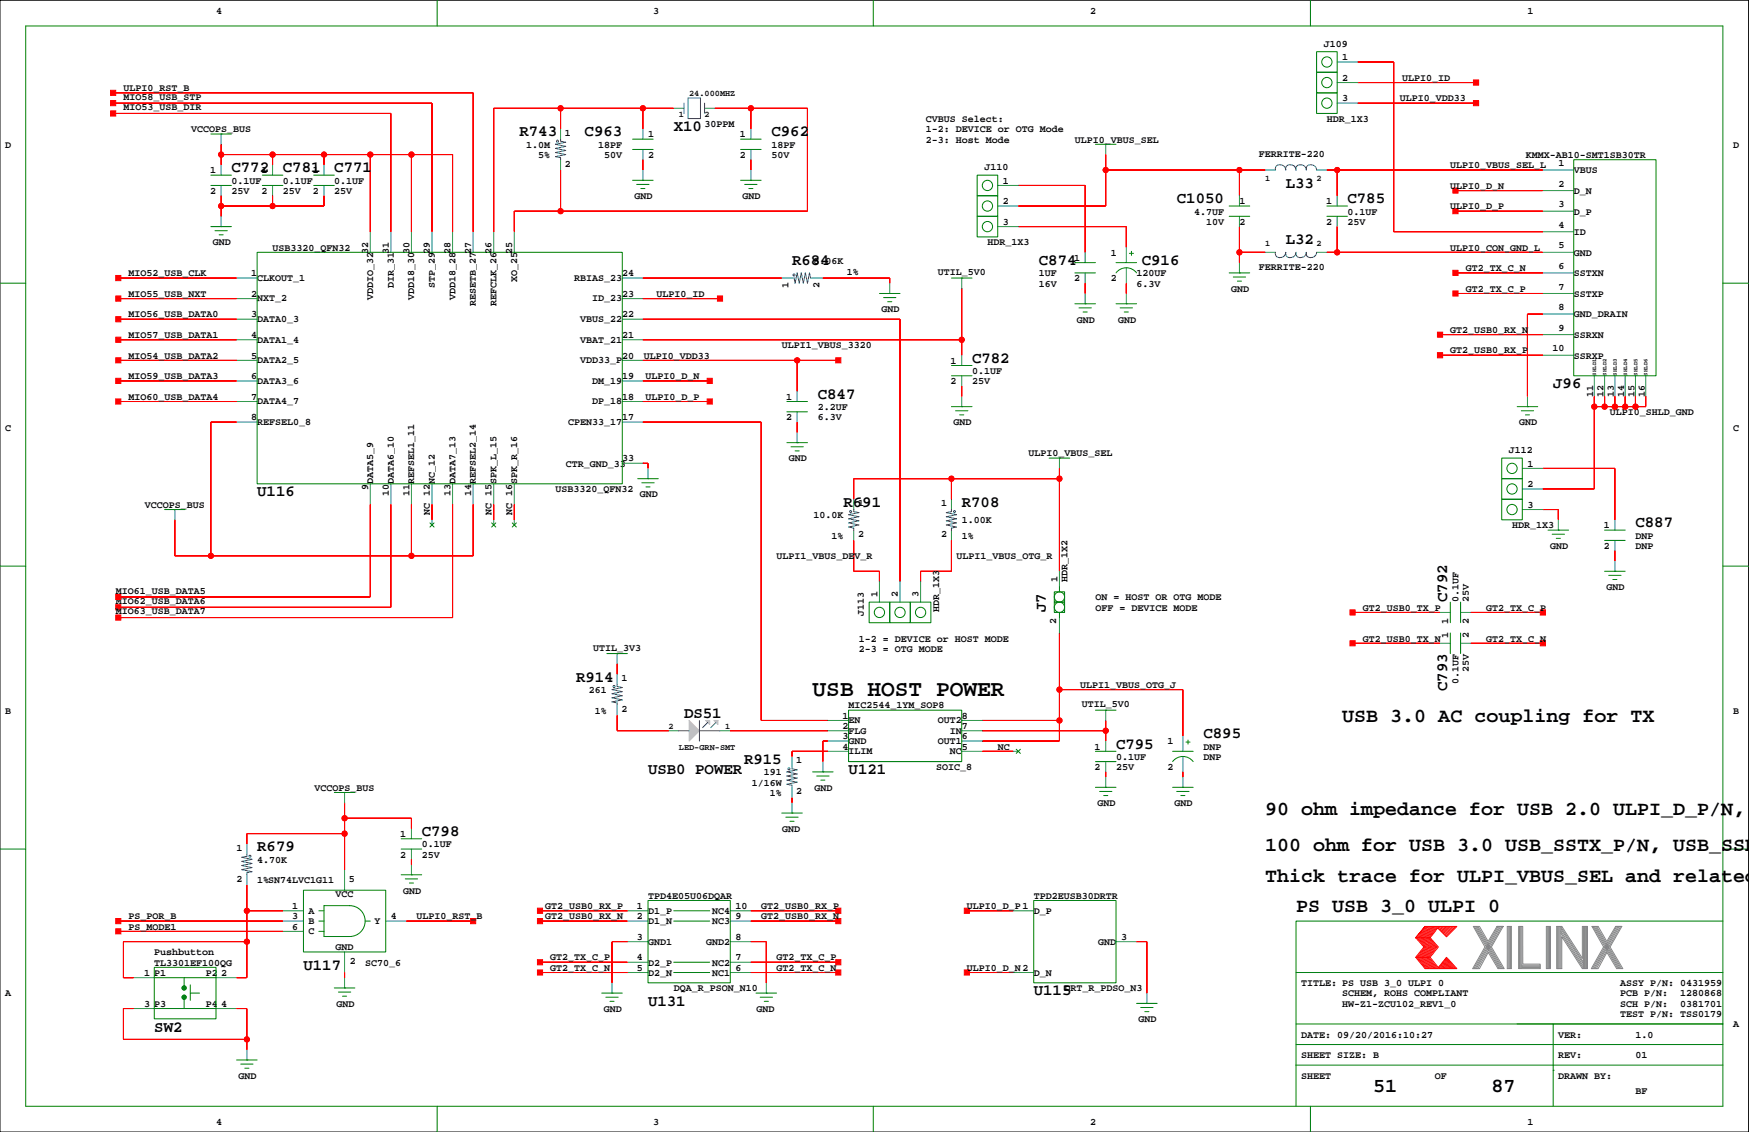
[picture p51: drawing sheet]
<svg xmlns="http://www.w3.org/2000/svg" width="432mm" height="279mm" viewBox="0 0 432 279" stroke-linecap="round" stroke-linejoin="round" font-family="sans-serif">
<defs><g id="words">
<text font-size="5.6" x="200.6" y="171.7">USB HOST POWER</text>
<g font-size="4.9">
<text x="331.4" y="178.2">USB 3.0 AC coupling for TX</text>
<text x="312.3" y="201.1">90 ohm impedance for USB 2.0 ULPI_D_P/N,</text>
<text x="312.3" y="210">100 ohm for USB 3.0 USB_SSTX_P/N, USB_SSR</text>
<text x="312.3" y="217.6">Thick trace for ULPI_VBUS_SEL and related</text>
<text x="320" y="225.2">PS USB 3_0 ULPI 0</text>
<text x="339" y="269.6">51</text>
<text x="368.2" y="269.6">87</text>
</g>
<g font-size="3.9">
<text x="128.2" y="33.7">R743</text>
<text x="144.3" y="33.7">C963</text>
<text x="166.3" y="32.4">X10</text>
<text x="190.5" y="33.7">C962</text>
<text x="57.1" y="42.5">C772</text>
<text x="69.8" y="42.5">C781</text>
<text x="82.5" y="42.5">C771</text>
<text x="317.4" y="46.4">L33</text>
<text x="290.5" y="50.2">C1050</text>
<text x="332.7" y="50.2">C785</text>
<text x="195.5" y="65.4">R684</text>
<text x="256.5" y="65.4">C874</text>
<text x="281.9" y="65.4">C916</text>
<text x="317.4" y="60.3">L32</text>
<text x="240" y="89.5">C782</text>
<text x="383.5" y="95.9">J96</text>
<text x="201.9" y="98.4">C847</text>
<text x="63.5" y="122.5">U116</text>
<text x="208.2" y="125.1">R691</text>
<text x="237.4" y="125.1">R708</text>
<text x="403.8" y="130.2">C887</text>
<text x="357.2" y="148.6" transform="rotate(-90 357.2 148.6)">C792</text>
<text x="258.2" y="151.2" transform="rotate(-90 258.2 151.2)">J7</text>
<text x="142.2" y="168.2">R914</text>
<text x="357.2" y="170.6" transform="rotate(-90 357.2 170.6)">C793</text>
<text x="168.9" y="177.1">DS51</text>
<text x="275.5" y="184.8">C795</text>
<text x="297.1" y="182.2">C895</text>
<text x="160" y="191.1">USB0 POWER</text>
<text x="183.7" y="188.6">R915</text>
<text x="209.5" y="191.1">U121</text>
<text x="104.1" y="206.3">C798</text>
<text x="63.5" y="210.1">R679</text>
<text x="74.9" y="239.3">U117</text>
<text x="255.2" y="245.7">U115</text>
<text x="160" y="248.2">U131</text>
<text x="38.1" y="254.8">SW2</text>
</g>
<g font-size="2.5">
<text x="53.3" y="3.4">4</text>
<text x="161.3" y="3.4">3</text>
<text x="269.2" y="3.4">2</text>
<text x="377.1" y="3.4">1</text>
<text x="326.8" y="11.6">J109</text>
<text x="331.4" y="14.9">1</text>
<text x="30.5" y="22.5">ULPI0_RST_B</text>
<text x="331.4" y="19.9">2</text>
<text x="346.2" y="19.9">ULPI0_ID</text>
<text x="30.5" y="27.2">MIO53_USB_DIR</text>
<text x="30.5" y="24.6">MIO58_USB_STP</text>
<text x="331.4" y="25">3</text>
<text x="345.6" y="25">ULPI0_VDD33</text>
<text x="47.2" y="32.6">VCCOPS_BUS</text>
<text x="139.5" y="33.5">1</text>
<text x="160" y="33.9">1</text>
<text x="174" y="31.4">30PPM</text>
<text x="182.6" y="33.9">1</text>
<text x="228.5" y="30.1">CVBUS Select:</text>
<text x="228.5" y="32.6">1-2: DEVICE or OTG Mode</text>
<text x="228.5" y="35.2">2-3: Host Mode</text>
<text x="265.4" y="35.2">ULPI0_VBUS_SEL</text>
<text x="327.6" y="30.1">HDR_1X3</text>
<text x="1.3" y="36.4">D</text>
<text x="129.9" y="36.4">1.0M</text>
<text x="132.9" y="39">5%</text>
<text x="139.5" y="41.2">2</text>
<text x="147.7" y="36.4">18PF</text>
<text x="149.2" y="39">50V</text>
<text x="160" y="39">2</text>
<text x="182.6" y="39">2</text>
<text x="190.5" y="36.4">18PF</text>
<text x="190.5" y="39">50V</text>
<text x="310.8" y="38.9">FERRITE-220</text>
<text x="358.1" y="41.5">ULPI0_VBUS_SEL_L</text>
<text x="376.7" y="39">KMMX-AB10-SMT1SB30TR</text>
<text x="384.8" y="41">1</text>
<text x="427.9" y="36.4">D</text>
<text x="51.8" y="47.9">2</text>
<text x="51.8" y="42.8">1</text>
<text x="57.1" y="45.3">0.1UF</text>
<text x="57.1" y="47.9">25V</text>
<text x="64.5" y="47.9">2</text>
<text x="64.5" y="42.8">1</text>
<text x="69.8" y="45.3">0.1UF</text>
<text x="69.8" y="47.9">25V</text>
<text x="77.2" y="47.9">2</text>
<text x="77.2" y="42.8">1</text>
<text x="82.5" y="45.3">0.1UF</text>
<text x="82.5" y="47.9">25V</text>
<text x="243" y="42">J110</text>
<text x="247.6" y="45.3">1</text>
<text x="358.1" y="46.6">ULPI0_D_N</text>
<text x="384.8" y="46.1">2</text>
<text x="388.5" y="47.9">D_N</text>
<text x="388.5" y="42.8">VBUS</text>
<text x="156.7" y="49.1">GND</text>
<text x="183.3" y="49.1">GND</text>
<text x="247.6" y="50.4">2</text>
<text x="294.8" y="53">4.7UF</text>
<text x="306" y="50.4">1</text>
<text x="327.4" y="50.4">1</text>
<text x="332.7" y="53">0.1UF</text>
<text x="358.1" y="51.7">ULPI0_D_P</text>
<text x="384.8" y="51.2">3</text>
<text x="388.5" y="53">D_P</text>
<text x="247.6" y="55.5">3</text>
<text x="297.7" y="55.5">10V</text>
<text x="306" y="55.5">2</text>
<text x="327.4" y="55.5">2</text>
<text x="332.7" y="55.5">25V</text>
<text x="384.8" y="56.3">4</text>
<text x="388.5" y="58">ID</text>
<text x="52.6" y="60.6">GND</text>
<text x="67.3" y="61.8">USB3320_QFN32</text>
<text x="90.9" y="62.7" transform="rotate(-90 90.9 62.7)">32</text>
<text x="96" y="62.7" transform="rotate(-90 96 62.7)">31</text>
<text x="101.1" y="62.7" transform="rotate(-90 101.1 62.7)">30</text>
<text x="106.1" y="62.7" transform="rotate(-90 106.1 62.7)">29</text>
<text x="111.2" y="62.7" transform="rotate(-90 111.2 62.7)">28</text>
<text x="116.3" y="62.7" transform="rotate(-90 116.3 62.7)">27</text>
<text x="121.4" y="62.7" transform="rotate(-90 121.4 62.7)">26</text>
<text x="126.5" y="62.7" transform="rotate(-90 126.5 62.7)">25</text>
<text x="200.8" y="65.3">8.06K</text>
<text x="243.8" y="60.6">HDR_1X3</text>
<text x="265.2" y="64.4">1</text>
<text x="274.3" y="63.1">1</text>
<text x="358.1" y="61.8">ULPI0_CON_GND_L</text>
<text x="384.8" y="61.3">5</text>
<text x="388.5" y="63.1">GND</text>
<text x="31.7" y="68.2">MIO52_USB_CLK</text>
<text x="62" y="68.2">1</text>
<text x="63.5" y="69.3">CLKOUT_1</text>
<text x="97.2" y="71.2" transform="rotate(-90 97.2 71.2)">DIR_31</text>
<text x="107.3" y="71.2" transform="rotate(-90 107.3 71.2)">STP_29</text>
<text x="127.7" y="69.7" transform="rotate(-90 127.7 69.7)">XO_25</text>
<text x="141.8" y="69.3">RBIAS_23</text>
<text x="153.6" y="68.2">24</text>
<text x="194.7" y="71.2" transform="rotate(-90 194.7 71.2)">1</text>
<text x="202.3" y="71.2" transform="rotate(-90 202.3 71.2)">2</text>
<text x="209.1" y="67.8">1%</text>
<text x="231.5" y="67.9">UTIL_5V0</text>
<text x="256.5" y="68.2">1UF</text>
<text x="256.5" y="70.7">16V</text>
<text x="265.2" y="69.5">2</text>
<text x="274.3" y="69.5">2</text>
<text x="280.6" y="70.7">6.3V</text>
<text x="280.6" y="68.2">120UF</text>
<text x="304" y="72">GND</text>
<text x="310.8" y="66.7">FERRITE-220</text>
<text x="361.9" y="72">GT2_TX_C_P</text>
<text x="361.9" y="66.9">GT2_TX_C_N</text>
<text x="384.8" y="71.5">7</text>
<text x="384.8" y="66.4">6</text>
<text x="388.5" y="68.2">SSTXN</text>
<text x="31.7" y="73.3">MIO55_USB_NXT</text>
<text x="62" y="73.3">2</text>
<text x="63.5" y="74.4">NXT_2</text>
<text x="92.1" y="74.1" transform="rotate(-90 92.1 74.1)">VDDIO_32</text>
<text x="102.3" y="74.1" transform="rotate(-90 102.3 74.1)">VDD18_30</text>
<text x="112.4" y="74.1" transform="rotate(-90 112.4 74.1)">VDD18_28</text>
<text x="117.5" y="75.6" transform="rotate(-90 117.5 75.6)">RESETB_27</text>
<text x="122.6" y="75.6" transform="rotate(-90 122.6 75.6)">REFCLK_26</text>
<text x="146.2" y="74.4">ID_23</text>
<text x="153.6" y="73.3">23</text>
<text x="162.1" y="73.3">ULPI0_ID</text>
<text x="217.6" y="77.1">GND</text>
<text x="384.8" y="76.6">8</text>
<text x="388.5" y="73.3">SSTXP</text>
<text x="31.7" y="78.3">MIO56_USB_DATA0</text>
<text x="31.7" y="83.4">MIO57_USB_DATA1</text>
<text x="62" y="83.4">4</text>
<text x="62" y="78.3">3</text>
<text x="63.5" y="79.5">DATA0_3</text>
<text x="143.3" y="79.5">VBUS_22</text>
<text x="153.6" y="83.4">21</text>
<text x="153.6" y="78.3">22</text>
<text x="265.9" y="79.6">GND</text>
<text x="276" y="79.6">GND</text>
<text x="358.1" y="82.2">GT2_USB0_RX_N</text>
<text x="384.8" y="81.6">9</text>
<text x="388.5" y="78.3">GND_DRAIN</text>
<text x="388.5" y="83.4">SSRXN</text>
<text x="31.7" y="88.5">MIO54_USB_DATA2</text>
<text x="62" y="88.5">5</text>
<text x="63.5" y="89.6">DATA2_5</text>
<text x="63.5" y="84.6">DATA1_4</text>
<text x="143.3" y="84.6">VBAT_21</text>
<text x="143.3" y="89.6">VDD33_P</text>
<text x="153.6" y="88.5">20</text>
<text x="158.9" y="88.5">ULPI0_VDD33</text>
<text x="193" y="86">ULPI1_VBUS_3320</text>
<text x="234.7" y="89.8">1</text>
<text x="358.1" y="87.2">GT2_USB0_RX_P</text>
<text x="383.3" y="86.7">10</text>
<text x="388.5" y="88.5">SSRXP</text>
<text x="31.7" y="93.6">MIO59_USB_DATA3</text>
<text x="62" y="93.6">6</text>
<text x="63.5" y="94.7">DATA3_6</text>
<text x="146.2" y="94.7">DM_19</text>
<text x="153.6" y="93.6">19</text>
<text x="159.3" y="93.6">ULPI0_D_N</text>
<text x="234.7" y="94.9">2</text>
<text x="240" y="92.3">0.1UF</text>
<text x="240" y="94.9">25V</text>
<text x="31.7" y="98.7">MIO60_USB_DATA4</text>
<text x="62" y="98.7">7</text>
<text x="63.5" y="99.8">DATA4_7</text>
<text x="146.2" y="99.8">DP_18</text>
<text x="153.6" y="98.7">18</text>
<text x="159.3" y="98.7">ULPI0_D_P</text>
<text x="194.1" y="98.7">1</text>
<text x="201.9" y="101.2">2.2UF</text>
<text x="393.3" y="98" transform="rotate(-90 393.3 98)">11</text>
<text x="395.9" y="98" transform="rotate(-90 395.9 98)">12</text>
<text x="398.4" y="98" transform="rotate(-90 398.4 98)">13</text>
<text x="401" y="98" transform="rotate(-90 401 98)">14</text>
<text x="403.5" y="98" transform="rotate(-90 403.5 98)">15</text>
<text x="406" y="98" transform="rotate(-90 406 98)">16</text>
<text x="1.3" y="106.3">C</text>
<text x="62" y="103.7">8</text>
<text x="63.5" y="104.9">REFSEL0_8</text>
<text x="140.3" y="104.9">CPEN33_17</text>
<text x="153.6" y="103.7">17</text>
<text x="194.1" y="103.7">2</text>
<text x="201.9" y="103.7">6.3V</text>
<text x="235.4" y="105">GND</text>
<text x="375.1" y="105">GND</text>
<text x="397.4" y="102.5">ULPI0_SHLD_GND</text>
<text x="427.9" y="106.3">C</text>
<text x="153.6" y="113.9">33</text>
<text x="194.8" y="113.9">GND</text>
<text x="253.9" y="112.6">ULPI0_VBUS_SEL</text>
<text x="372.5" y="111.9">J112</text>
<text x="92.1" y="119.4" transform="rotate(-90 92.1 119.4)">DATA5_9</text>
<text x="97.2" y="119.4" transform="rotate(-90 97.2 119.4)">DATA6_10</text>
<text x="102.3" y="119.4" transform="rotate(-90 102.3 119.4)">REFSEL1_11</text>
<text x="107.3" y="119.4" transform="rotate(-90 107.3 119.4)">NC_12</text>
<text x="112.4" y="119.4" transform="rotate(-90 112.4 119.4)">DATA7_13</text>
<text x="117.5" y="119.4" transform="rotate(-90 117.5 119.4)">REFSEL2_14</text>
<text x="122.6" y="119.4" transform="rotate(-90 122.6 119.4)">SPK_L_15</text>
<text x="127.7" y="119.4" transform="rotate(-90 127.7 119.4)">SPK_R_16</text>
<text x="139.7" y="115.2">CTR_GND_33</text>
<text x="377.1" y="115.2">1</text>
<text x="35.8" y="125.3">VCCOPS_BUS</text>
<text x="90.9" y="120.9" transform="rotate(-90 90.9 120.9)">9</text>
<text x="96" y="122.4" transform="rotate(-90 96 122.4)">10</text>
<text x="101.1" y="122.4" transform="rotate(-90 101.1 122.4)">11</text>
<text x="111.2" y="122.4" transform="rotate(-90 111.2 122.4)">13</text>
<text x="116.3" y="122.4" transform="rotate(-90 116.3 122.4)">14</text>
<text x="137.1" y="121.5">USB3320_QFN32</text>
<text x="158" y="122.8">GND</text>
<text x="211.8" y="125">1</text>
<text x="232.4" y="125">1</text>
<text x="377.1" y="120.2">2</text>
<text x="377.1" y="125.3">3</text>
<text x="106.1" y="127" transform="rotate(-90 106.1 127)">NC 12</text>
<text x="121.4" y="127" transform="rotate(-90 121.4 127)">NC 15</text>
<text x="126.5" y="127" transform="rotate(-90 126.5 127)">NC 16</text>
<text x="200.8" y="127.9">10.0K</text>
<text x="237.4" y="129.1">1.00K</text>
<text x="373.3" y="130.4">HDR_1X3</text>
<text x="395.9" y="130.4">1</text>
<text x="205.3" y="132.9">1%</text>
<text x="211.8" y="132.6">2</text>
<text x="232.4" y="132.6">2</text>
<text x="237.4" y="132.9">1%</text>
<text x="382.7" y="135.5">GND</text>
<text x="395.9" y="135.5">2</text>
<text x="403.8" y="135.5">DNP</text>
<text x="403.8" y="132.9">DNP</text>
<text x="191.7" y="138">ULPI1_VBUS_DEV_R</text>
<text x="236.2" y="138">ULPI1_VBUS_OTG_R</text>
<text x="261" y="143.5" transform="rotate(-90 261 143.5)">1</text>
<text x="263.6" y="143.5" transform="rotate(-90 263.6 143.5)">HDR_1X2</text>
<text x="28.6" y="149.1">MIO62_USB_DATA6</text>
<text x="28.6" y="146.5">MIO61_USB_DATA5</text>
<text x="216.6" y="147.4" transform="rotate(-90 216.6 147.4)">1</text>
<text x="221.7" y="147.4" transform="rotate(-90 221.7 147.4)">2</text>
<text x="226.8" y="147.4" transform="rotate(-90 226.8 147.4)">3</text>
<text x="270.4" y="148.2">ON = HOST OR OTG MODE</text>
<text x="360.1" y="148.6" transform="rotate(-90 360.1 148.6)">0.1UF</text>
<text x="362.6" y="148.6" transform="rotate(-90 362.6 148.6)">25V</text>
<text x="396.7" y="145.6">GND</text>
<text x="28.6" y="151.6">MIO63_USB_DATA7</text>
<text x="213.3" y="151.9" transform="rotate(-90 213.3 151.9)">J113</text>
<text x="231.8" y="151.2" transform="rotate(-90 231.8 151.2)">HDR_1X3</text>
<text x="260.7" y="153.9" transform="rotate(-90 260.7 153.9)">2</text>
<text x="270.4" y="150.7">OFF = DEVICE MODE</text>
<text x="336.5" y="150.7">GT2_USB0_TX_P</text>
<text x="357.5" y="153.9" transform="rotate(-90 357.5 153.9)">1</text>
<text x="362.6" y="153.9" transform="rotate(-90 362.6 153.9)">2</text>
<text x="366.9" y="150.7">GT2_TX_C_P</text>
<text x="146.4" y="160.6">UTIL_3V3</text>
<text x="212" y="158.3">1-2 = DEVICE or HOST MODE</text>
<text x="212" y="160.9">2-3 = OTG MODE</text>
<text x="336.5" y="158.3">GT2_USB0_TX_N</text>
<text x="357.5" y="157.5" transform="rotate(-90 357.5 157.5)">1</text>
<text x="362.6" y="157.5" transform="rotate(-90 362.6 157.5)">2</text>
<text x="366.9" y="158.3">GT2_TX_C_N</text>
<text x="362.6" y="165.8" transform="rotate(-90 362.6 165.8)">25V</text>
<text x="145.4" y="171">261</text>
<text x="153.4" y="168.1">1</text>
<text x="266.6" y="169.8">ULPI1_VBUS_OTG_J</text>
<text x="360.1" y="168.7" transform="rotate(-90 360.1 168.7)">0.1UF</text>
<text x="1.3" y="176.1">B</text>
<text x="146.9" y="176.1">1%</text>
<text x="153.4" y="175.7">2</text>
<text x="208" y="179.9">2</text>
<text x="208" y="177.4">1</text>
<text x="209.5" y="178.5">EN</text>
<text x="209.5" y="174.8">MIC2544_1YM_SOP8</text>
<text x="231.5" y="178.5">OUT2</text>
<text x="237.4" y="179.9">7</text>
<text x="237.4" y="177.4">8</text>
<text x="267.1" y="174.6">UTIL_5V0</text>
<text x="427.9" y="176.1">B</text>
<text x="208" y="185">4</text>
<text x="208" y="182.5">3</text>
<text x="209.5" y="183.6">GND</text>
<text x="209.5" y="181.1">FLG</text>
<text x="231.5" y="183.6">OUT1</text>
<text x="234.5" y="181.1">IN</text>
<text x="237.4" y="182.5">6</text>
<text x="237.4" y="185">5</text>
<text x="246.3" y="185">NC</text>
<text x="270.2" y="185">1</text>
<text x="288.2" y="183.7">1</text>
<text x="297.1" y="185">DNP</text>
<text x="188.6" y="191.4">191</text>
<text x="196.6" y="188.4">1</text>
<text x="209.5" y="186.1">ILIM</text>
<text x="231.1" y="190.1">SOIC_8</text>
<text x="234.5" y="186.1">NC</text>
<text x="270.2" y="190.1">2</text>
<text x="275.5" y="187.5">0.1UF</text>
<text x="275.5" y="190.1">25V</text>
<text x="288.2" y="190.1">2</text>
<text x="297.1" y="187.5">DNP</text>
<text x="77.7" y="195.2">VCCOPS_BUS</text>
<text x="185.6" y="193.9">1/16W</text>
<text x="190" y="196.4">1%</text>
<text x="196.6" y="196.1">2</text>
<text x="201.1" y="195.2">GND</text>
<text x="271" y="199">GND</text>
<text x="290" y="199">GND</text>
<text x="98.8" y="206.6">1</text>
<text x="104.1" y="209.1">0.1UF</text>
<text x="193.1" y="205.3">GND</text>
<text x="58.4" y="210">1</text>
<text x="63.5" y="212.9">4.70K</text>
<text x="98.8" y="211.7">2</text>
<text x="104.1" y="211.7">25V</text>
<text x="58.4" y="217.6">2</text>
<text x="63.5" y="218">1%SN74LVC1G11</text>
<text x="82.8" y="221.5">VCC</text>
<text x="86.1" y="217.6">5</text>
<text x="99.5" y="220.6">GND</text>
<text x="160" y="221.8">TPD4E05U06DQAR</text>
<text x="255.2" y="221.8">TPD2EUSB30DRTR</text>
<text x="31.7" y="226.9">PS_POR_B</text>
<text x="72.2" y="226.9">3</text>
<text x="72.2" y="224.4">1</text>
<text x="76.2" y="225.5">A</text>
<text x="96.5" y="226.9">4</text>
<text x="102.8" y="226.9">ULPI0_RST_B</text>
<text x="134.6" y="224.4">GT2_USB0_RX_P</text>
<text x="134.6" y="226.9">GT2_USB0_RX_N</text>
<text x="157.2" y="224.4">1</text>
<text x="157.2" y="226.9">2</text>
<text x="160" y="225.6">D1_P</text>
<text x="175.9" y="225.6">NC4</text>
<text x="181.6" y="224.4">10</text>
<text x="181.6" y="226.9">9</text>
<text x="187.9" y="224.4">GT2_USB0_RX_P</text>
<text x="187.9" y="226.9">GT2_USB0_RX_N</text>
<text x="238.7" y="224.4">ULPI0_D_P 1</text>
<text x="255.2" y="225.6">D_P</text>
<text x="31.7" y="229.4">PS_MODE1</text>
<text x="72.2" y="229.4">6</text>
<text x="76.2" y="230.6">C</text>
<text x="76.2" y="228">B</text>
<text x="92.5" y="228">Y</text>
<text x="157.2" y="232">3</text>
<text x="160" y="233.3">GND1</text>
<text x="160" y="228.2">D1_N</text>
<text x="174.4" y="233.3">GND2</text>
<text x="175.9" y="228.2">NC3</text>
<text x="181.6" y="232">8</text>
<text x="271.1" y="233.3">GND</text>
<text x="276.8" y="232">3</text>
<text x="38.1" y="235.8">Pushbutton</text>
<text x="38.1" y="238.3">TL3301EF100QG</text>
<text x="82.8" y="234.5">GND</text>
<text x="86.3" y="238">2</text>
<text x="90.1" y="238.3">SC70_6</text>
<text x="135.9" y="237.1">GT2_TX_C_P</text>
<text x="135.9" y="239.6">GT2_TX_C_N</text>
<text x="157.2" y="239.6">5</text>
<text x="157.2" y="237.1">4</text>
<text x="160" y="238.3">D2_P</text>
<text x="175.9" y="238.3">NC2</text>
<text x="181.6" y="237.1">7</text>
<text x="181.6" y="239.6">6</text>
<text x="191.7" y="237.1">GT2_TX_C_P</text>
<text x="191.7" y="239.6">GT2_TX_C_N</text>
<text x="238.7" y="239.6">ULPI0_D_N2</text>
<text x="1.3" y="245.9">A</text>
<text x="35.6" y="240.9">1</text>
<text x="38.1" y="240.9">P1</text>
<text x="50.8" y="240.9">P2</text>
<text x="54.6" y="240.9">2</text>
<text x="160" y="240.9">D2_N</text>
<text x="166.3" y="244.7">DQA_R_PSON_N10</text>
<text x="175.9" y="240.9">NC1</text>
<text x="255.2" y="240.9">D_N</text>
<text x="262.8" y="244.7">DRT_R_PDSO_N3</text>
<text x="321.2" y="243.4">TITLE: PS USB 3_0 ULPI 0</text>
<text x="331.4" y="245.9">SCHEM, ROHS COMPLIANT</text>
<text x="400" y="245.9">PCB P/N:</text>
<text x="400" y="243.4">ASSY P/N: 0431959</text>
<text x="414.8" y="245.9">1280868</text>
<text x="35.6" y="248.5">3</text>
<text x="38.1" y="248.5">P3</text>
<text x="50.8" y="248.5">P4</text>
<text x="54.6" y="248.5">4</text>
<text x="83" y="248.5">GND</text>
<text x="149.1" y="249.8">GND</text>
<text x="186.8" y="249.8">GND</text>
<text x="331.4" y="248.5">HW-Z1-ZCU102_REV1_0</text>
<text x="400" y="251">TEST P/N: TSS0179</text>
<text x="400" y="248.5">SCH P/N:</text>
<text x="414.8" y="248.5">0381701</text>
<text x="281.1" y="252.3">GND</text>
<text x="321.2" y="256.1">DATE: 09/20/2016:10:27</text>
<text x="384.7" y="256.1">VER:</text>
<text x="403.8" y="256.1">1.0</text>
<text x="427.9" y="253.6">A</text>
<text x="321.2" y="261.2">SHEET SIZE: B</text>
<text x="384.7" y="261.2">REV:</text>
<text x="403.8" y="261.2">01</text>
<text x="58.9" y="266.3">GND</text>
<text x="321.2" y="266.3">SHEET</text>
<text x="354.2" y="266.3">OF</text>
<text x="384.7" y="266.3">DRAWN BY:</text>
<text x="403.8" y="270.1">BF</text>
<text x="53.3" y="277.7">4</text>
<text x="161.3" y="277.7">3</text>
<text x="269.2" y="277.7">2</text>
<text x="377.1" y="277.7">1</text>
</g>
<g font-size="2.1">
<text x="170.1" y="23.8">24.000MHZ</text>
<text x="167.6" y="28.9">1</text>
<text x="174" y="28.9">2</text>
<text x="312.3" y="44.7">1</text>
<text x="325" y="44.7">2</text>
<text x="312.3" y="60.6">1</text>
<text x="325" y="60.6">2</text>
<text x="165.1" y="180">2</text>
<text x="179" y="180">1</text>
<text x="167.6" y="185.1">LED-GRN-SMT</text>
</g>
<g font-size="1.4">
<text x="394.1" y="92.8" transform="rotate(-90 394.1 92.8)">SHLD1</text>
<text x="396.6" y="92.8" transform="rotate(-90 396.6 92.8)">SHLD2</text>
<text x="399.2" y="92.8" transform="rotate(-90 399.2 92.8)">SHLD3</text>
<text x="401.7" y="92.8" transform="rotate(-90 401.7 92.8)">SHLD4</text>
<text x="404.2" y="92.8" transform="rotate(-90 404.2 92.8)">SHLD5</text>
<text x="406.8" y="92.8" transform="rotate(-90 406.8 92.8)">SHLD6</text>
</g>
</g></defs>
<path d="M0 .1h431.7v279.3h-431.7z" fill="none" stroke="#000" stroke-width=".25"/>
<g fill="none" stroke="#008000" stroke-width=".25">
<path d="M6.3 6.4h419.1v266.7h-419.1zM107.9 .1v6.3M215.6 .1v6.3M323.5 .1v6.3M325 12.8h5.1v5h-5.1zM325 17.8h5.1v5.1h-5.1zM52.1 33.1h5M54.6 33.1h.1M156.2 36.9h5.1M156.2 34.3h5.1M182.8 36.9h5.1M182.8 34.3h5.1"/>
<path d="M270.4 35.6h5.1M273 35.6h.1M325 22.9h5.1v5.1h-5.1zM388.5 39.4h20.3v53.4h-20.3zM52.1 55.9h5M52.1 45.8h5M52.1 43.2h5M53.1 56.9h3M54.1 58h1M54.6 55.9h.1M64.8 45.8h5M64.8 43.2h5"/>
<path d="M77.5 45.8h5M77.5 43.2h5M156.2 44.5h5.1M157.2 45.5h3M158.2 46.5h1M158.7 44.5h.1M182.8 44.5h5.1M183.9 45.5h3M184.9 46.5h1M185.4 44.5h.1M241.2 53.4h5.1v5.1h-5.1zM241.2 43.2h5.1v5.1h-5.1z"/>
<path d="M241.2 48.3h5.1v5.1h-5.1zM303.5 53.4h5M303.5 50.9h5M327.6 53.4h5.1M327.6 50.9h5.1M0 69.9h6.3M63.5 62.3h90.1v57.1h-90.1zM217.1 72.4h5.1M218.1 73.5h3.1M219.2 74.5h1M219.7 72.4h.1M234.9 68.6h5.1"/>
<path d="M237.4 68.6h.1M265.4 75h5M265.4 67.4h5M265.4 64.8h5M266.4 76h3M267.4 77h1M267.9 75h.1M275.5 75h5.1M275.5 64.8h5.1M275.5 67.4a3.2 3.2 0 0 1 5.1 0M276.5 76h3.1M277.6 77h1"/>
<path d="M278.1 75h.1M278.8 62.5h1M279.3 62v1M303.5 67.4h5M304.5 68.4h3M305.5 69.4h1M306 67.4h.1M425.4 69.9h6.3M194.3 99.1h5M234.9 92.8h5.1M234.9 90.2h5.1M157.4 118.1h5.1"/>
<path d="M158.5 119.2h3M160 118.1h.1M194.3 101.6h5M194.3 109.3h5M195.3 110.3h3M196.3 111.3h1M196.8 109.3h.1M234.9 100.4h5.1M235.9 101.4h3.1M236.9 102.4h1M237.4 100.4h.1M259 113.1h5.1"/>
<path d="M261.6 113.1h.1M370.8 113.1h5v5h-5zM370.8 118.1h5v5.1h-5zM374.6 100.4h5M375.6 101.4h3M376.6 102.4h1M377.1 100.4h.1M0 139.7h6.3M40.6 125.8h5.1M43.2 125.8h.1M106.1 129.1l1.1 1M107.2 129.1l-1.1 1"/>
<path d="M121.4 129.1l1 1M122.4 129.1l-1 1M126.5 129.1l1 1M127.5 129.1l-1 1M159.5 120.2h1M370.8 123.2h5v5.1h-5zM382.2 130.8h5.1M383.2 131.9h3M384.2 132.9h1M384.7 130.8h.1M396.1 130.8h5.1M396.1 133.4h5.1"/>
<path d="M425.4 139.7h6.3M214.6 148.6h5.1v5.1h-5.1zM219.7 148.6h5v5.1h-5zM224.7 148.6h5.1v5.1h-5.1zM260.3 148.6h2.5v2.6h-2.5zM260.3 146.1h2.5v2.5h-2.5zM261.6 144.8v1.3M261.6 151.2v1.2M358.1 148.6v5.1M358.1 156.2v5.1M360.6 148.6v5.1M360.6 156.2v5.1"/>
<path d="M396.1 141h5.1M397.2 142h3M398.2 143h1M398.7 141h.1M149.8 161.3h5.1M152.4 161.3h.1M209.5 175.3h27.9v12.7h-27.9zM270.4 175.3h5.1M273 175.3h.1M82.5 195.6h5.1M85.1 195.6h.1M200.6 190.5h5.1"/>
<path d="M201.6 191.5h3.1M202.6 192.6h1.1M203.2 190.5h.1M250.9 184.9l1 1M251.9 184.9l-1 1M270.4 194.3h5.1M270.4 185.4h5.1M270.4 188h5.1M271.5 195.3h3M272.5 196.4h1M273 194.3h.1M289.5 194.3h5.1"/>
<path d="M289.5 185.4h5.1M289.5 188a3.2 3.2 0 0 1 5.1 0M290.5 195.3h3.1M291.5 196.4h1M292 194.3h.1M292.8 183.2h1M293.3 182.6v1.1M0 209.6h6.3M74.9 219.7h20.3v15.3h-20.3zM99 209.6h5.1M99 215.9h5.1M99 207h5.1"/>
<path d="M100.1 216.9h3M101.1 217.9h1M101.6 215.9h.1M193 200.7h5.1M194 201.7h3.1M195 202.7h1M195.5 200.7h.1M425.4 209.6h6.3M38.1 238.8h15.2v12.7h-15.2zM78.7 224.8h1.3M78.7 227.3h1.3M78.7 229.9h1.3"/>
<path d="M80 223.5h6.3a3.8 3.8 0 0 1 3.8 3.8 3.8 3.8 0 0 1-3.8 3.9h-6.3zM90.1 227.3h1.3M160 222.3h20.3v20.3h-20.3zM166.3 224.8h8.9M166.3 227.3h8.9M166.3 237.5h8.9M255.2 222.3h20.3v20.3h-20.3zM425.4 227.3h-105.4v35.6M38.1 241.3h15.2M38.1 248.9h15.2M45.5 241.3v2M45.5 246.6v2.3"/>
<path d="M47 245.1h2.3M47 243.1v3.8M82.5 243.8h5.1M83.5 244.9h3.1M84.6 245.9h1M85.1 243.8h.1M148.6 245.1h5M149.6 246.1h3M150.6 247.1h1M151.1 245.1h.1M166.3 240h8.9M186.6 245.1h5.1"/>
<path d="M187.7 246.1h3M188.7 247.1h1M189.2 245.1h.1M280.6 247.7h5.1M281.6 248.7h3.1M282.6 249.7h1.1M283.1 247.7h.1M320 257.8h105.4M320 252.7h105.4M320 240h105.4M383.5 252.7v20.4M58.4 261.6h5.1"/>
<path d="M59.4 262.6h3.1M60.4 263.7h1.1M60.9 261.6h.1M107.9 273.1v6.3M215.6 273.1v6.3M320 262.9v10.2M320 262.9h105.4M323.5 273.1v6.3M383.5 264.2h.1"/>
<circle cx="327.6" cy="15.3" r="1.27"/>
<circle cx="327.6" cy="25.5" r="1.27"/>
<circle cx="327.6" cy="20.4" r="1.27"/>
<circle cx="243.8" cy="50.9" r="1.27"/>
<circle cx="243.8" cy="45.8" r="1.27"/>
<circle cx="243.8" cy="55.9" r="1.27"/>
<circle cx="373.3" cy="115.6" r="1.27"/>
<circle cx="373.3" cy="120.7" r="1.27"/>
<circle cx="373.3" cy="125.8" r="1.27"/>
<circle cx="217.1" cy="151.2" r="1.27"/>
<circle cx="222.2" cy="151.2" r="1.27"/>
<circle cx="227.3" cy="151.2" r="1.27"/>
<circle cx="261.6" cy="149.9" r="1.27"/>
<circle cx="261.6" cy="147.3" r="1.27"/>
<circle cx="45.5" cy="243.8" r=".51"/>
<circle cx="45.5" cy="246.1" r=".51"/>
</g>
<g fill="none" stroke="#f00" stroke-width=".25">
<path d="M335.2 15.3h8.9v41.9h36.8M27.9 22.9h88.9v34.3M27.9 28h68.6v29.2M27.9 25.5h78.8v31.7M54.6 35.6v5.1M54.6 38.2h57.1v19M67.3 38.2v2.5M80 38.2v2.5M91.4 38.2v19M101.6 38.2v19M138.4 26.7v5.1M158.7 26.7v5.1"/>
<path d="M158.7 39.4v2.6M166.3 26.7h-44.4v30.5M176.5 26.7h22.8v25.4h-72.3v5.1M185.4 26.7v5.1M185.4 39.4v2.6M273 38.2v12.7h-21.6M335.2 25.5h29.2M335.2 20.4h29.2M54.6 48.3v5.1M67.3 48.3v2.6M80 48.3v2.6h-25.4M138.4 42v10.1"/>
<path d="M251.4 45.8h16.5v16.5M251.4 55.9h26.7v5.1M273 42h39.3M306 42v6.3M306 55.9v8.9M327.6 42h53.3M330.1 42v6.3M330.1 55.9v6.4M359.3 52.1h21.6M359.3 47h21.6M29.2 68.6h29.2M29.2 78.8h29.2"/>
<path d="M29.2 73.7h29.2M158.7 68.6h34.3M158.7 78.8h63.5v64.7M158.7 73.7h19.1M203.2 68.6h16.5v1.3M237.4 71.2v16.5M267.9 69.9v2.5M278.1 69.9v2.5M306 62.3h6.3M327.6 62.3h53.3M359.3 72.4h21.6M359.3 67.4h21.6"/>
<path d="M380.9 77.5h-3.8v20.3M29.2 83.9h29.2M29.2 88.9h29.2M29.2 99.1h29.2M29.2 94h29.2M158.7 83.9h78.7M158.7 88.9h48.3M158.7 99.1h16.5M158.7 94h16.5M196.8 88.9v7.7M237.4 95.3v2.5M355.5 87.7h25.4"/>
<path d="M355.5 82.6h25.4M393.6 97.8v22.9h-12.7M396.1 97.8v2.6M398.7 97.8v2.6M401.2 97.8v2.6M403.8 97.8v2.6M406.3 97.8v2.6h-12.7M58.4 104.2h-6.3v33M158.7 114.3h1.3v1.3M158.7 104.2h29.2v73.6h16.5M196.8 104.2v2.5M234.9 118.1v5.1"/>
<path d="M261.6 115.6v25.4M261.6 118.1h-50.8v5.1M380.9 115.6h17.8v12.7M91.4 124.5v22.8h-62.2M96.5 124.5v25.4h-67.3M101.6 124.5v12.7M106.7 124.5v3.8M111.7 124.5v27.9h-82.5M116.8 124.5v12.7h-73.6v-8.9M121.9 124.5v3.8M127 124.5v3.8M210.8 133.4v7.6h6.3v2.5"/>
<path d="M234.9 133.4v7.6h-7.6v2.5M380.9 125.8h3.8v2.5M398.7 135.9v2.6M261.6 156.2v26.7h-19.1M333.9 151.2h21.6M333.9 158.8h21.6M363.1 151.2h17.8M363.1 158.8h17.8M152.4 163.9v2.5M152.4 176.6v3.8h12.7M242.5 177.8h19.1M261.6 170.2h30.4v11.4"/>
<path d="M273 177.8v5.1M85.1 198.1v16.5M180.3 180.4h24.1M195.5 196.9v1.2M204.4 182.9h-1.2v5.1M204.4 185.4h-8.9v1.3M242.5 180.4h30.5M242.5 185.4h7.6M273 190.5v1.3M292 190.5v1.3M60.9 218.5v22.8h-2.5M85.1 201.9h16.5v2.6"/>
<path d="M85.1 205.8h-24.2v2.5M101.6 212.1v1.3M29.2 227.3h40.6M29.2 229.9h40.6M60.9 232.4h-30.4v8.9h2.5M60.9 224.8h8.9M100.3 227.3h16.5M133.3 224.8h21.6M133.3 227.3h21.6M133.3 237.5h21.6M154.9 232.4h-3.8v10.2M185.4 232.4h3.8v10.2"/>
<path d="M185.4 224.8h21.6M185.4 227.3h21.6M185.4 237.5h21.6M238.7 224.8h11.4M280.6 232.4h2.5v12.7M349.5 236.3h3.6M349.9 231.5l1.9 2.2-2 2.6 2.2 2.8M350.1 236.3l2.2 2.8M350.2 231.5l1.9 2.3-2 2.5M350.4 236.3l2.2 2.8M350.5 231.5l1.9 2.3-2 2.5M350.6 236.3l2.3 2.7"/>
<path d="M350.8 231.5l1.9 2.3-2 2.5M351 236.3l2.2 2.8M351.1 231.5l1.9 2.3-2 2.5M351.3 236.3l2.2 2.8M351.4 231.5l1.9 2.3-2 2.5M351.6 236.3l2.2 2.8M351.7 231.5l1.9 2.2M351.8 228.7l-2.3 2.8 2.3-2.8h7.9l-2.6 2.5-2.1-2.1-1.9 2.4 2 2.2-2 2.6 2 2.5 2-2.5 2.6 2.8h-7.9l-2.3-2.8M351.9 236.3l2.2 2.8M352 231.5l1.9 2.2M352.1 228.7l-2.2 2.7M352.2 236.3l2.2 2.8"/>
<path d="M352.3 231.5l1.9 2.3-2 2.5M352.4 228.7l-2.2 2.7M352.5 236.3l2.2 2.8M352.6 231.5l1.9 2.2M352.7 228.7l-2.2 2.7M352.8 236.3l2.2 2.8M352.8 231.5l2 2.2M353 228.7l-2.2 2.7M353.1 231.5h-3.6l2.1 2.2-2.1 2.6M353.2 228.7l-2.1 2.7M353.6 233.8l-2 2.5M353.6 228.7l-2.2 2.7"/>
<path d="M353.8 228.7l-2.1 2.7M353.9 233.8l-1.9 2.4M354.1 228.7l-2.1 2.7M354.4 228.7l-2.1 2.7M354.5 233.8l-2 2.5M354.7 228.7l-2.1 2.7M354.8 233.8l-2 2.5M355 228.7l-2.1 2.7M355.2 238.8l.2 .3M355.3 238.6l.4 .5M355.4 228.7l-.4 .4M355.4 238.4l.6 .7"/>
<path d="M355.6 238.3l.7 .8M355.7 238.1l.9 1M355.7 228.7l-.5 .5M355.9 237.9l1 1.2M356 237.8l1.2 1.3M356.1 228.7l-.8 .7M356.1 237.6l1.4 1.4M356.3 237.4l1.5 1.7M356.4 237.2l1.6 1.9M356.5 228.7l-1 .9M356.5 237.1l1.8 2M356.7 236.9l1.9 2.2"/>
<path d="M356.8 236.7l2.1 2.4M356.8 228.7l-1.1 1.1M356.9 236.6l2.3 2.5M357.1 236.5l2.3 2.6M357.2 228.7l-1.3 1.2M357.5 228.7l-1.4 1.4M357.8 228.7l-1.6 1.6M358.2 228.7l-1.8 1.7M358.5 228.7l-1.9 1.9M359 228.7l-2.2 2.1M359.3 228.7l-2.3 2.3M33 248.9h-2.5v7.6h30.4"/>
<path d="M58.4 248.9h2.5v10.2M85.1 240v1.3M133.3 240h21.6M185.4 240h21.6M238.7 240h11.4"/>
<circle cx="54.6" cy="38.2" r=".63"/>
<circle cx="67.3" cy="38.2" r=".63"/>
<circle cx="80" cy="38.2" r=".63"/>
<circle cx="91.4" cy="38.2" r=".63"/>
<circle cx="101.6" cy="38.2" r=".63"/>
<circle cx="138.4" cy="26.7" r=".63"/>
<circle cx="158.7" cy="26.7" r=".63"/>
<circle cx="185.4" cy="26.7" r=".63"/>
<circle cx="54.6" cy="50.9" r=".63"/>
<circle cx="67.3" cy="50.9" r=".63"/>
<circle cx="138.4" cy="52.1" r=".63"/>
<circle cx="273" cy="42" r=".63"/>
<circle cx="306" cy="42" r=".63"/>
<circle cx="330.1" cy="42" r=".63"/>
<circle cx="306" cy="62.3" r=".63"/>
<circle cx="330.1" cy="62.3" r=".63"/>
<circle cx="196.8" cy="88.9" r=".63"/>
<circle cx="237.4" cy="83.9" r=".63"/>
<circle cx="234.9" cy="118.1" r=".63"/>
<circle cx="261.6" cy="118.1" r=".63"/>
<circle cx="393.6" cy="100.4" r=".63"/>
<circle cx="396.1" cy="100.4" r=".63"/>
<circle cx="398.7" cy="100.4" r=".63"/>
<circle cx="401.2" cy="100.4" r=".63"/>
<circle cx="403.8" cy="100.4" r=".63"/>
<circle cx="52.1" cy="137.2" r=".63"/>
<circle cx="101.6" cy="137.2" r=".63"/>
<circle cx="261.6" cy="170.2" r=".63"/>
<circle cx="261.6" cy="177.8" r=".63"/>
<circle cx="273" cy="180.4" r=".63"/>
<circle cx="85.1" cy="201.9" r=".63"/>
<circle cx="85.1" cy="205.8" r=".63"/>
<circle cx="60.9" cy="232.4" r=".63"/>
<circle cx="60.9" cy="224.8" r=".63"/>
<circle cx="60.9" cy="256.5" r=".63"/>
</g>
<g fill="none" stroke="#848684" stroke-width=".25">
<path d="M364 228.7l6.1 10.4M364.3 228.7l6.1 10.4M364.6 228.7l6.1 10.4M364.9 228.7l6.1 10.4M367.4 232.3l-2.1-3.6h-1.6l2.9 5-3 5.4h1.7l2.1-4 2.4 4h1.6l-3.2-5.4M369.6 228.7l-2.2 3.6M369.8 228.7l-5.9 10.4M370.2 228.7l-6 10.4M370.5 228.7l-6 10.4M370.8 228.7l-6 10.4M371.1 228.7h-1.5h1.5l-2.9 5M372.1 228.7h1v10.4h-1z"/>
<path d="M372.4 228.7v10.4M372.6 228.7v10.4M372.9 228.7v10.4M374.9 228.7h1v9.3h4.3v1.1h-5.3zM375.1 228.7v10.4M375.4 228.7v10.4M375.7 228.7v10.4M375.7 238.2h4.5M375.7 238.5h4.5M375.7 238.8h4.5M381.8 228.7h1v10.4h-1zM382 228.7v10.4"/>
<path d="M382.3 228.7v10.4M382.5 228.7v10.4M384.3 228.7h1.3l5.1 7.8v-7.8h1.2v10.4h-1.2l-5.1-7.9v7.9h-1.3zM384.5 228.7v10.4M384.8 228.7v10.4M385.1 228.7v10.4M385.3 228.7v10.4M385.3 230.3l5.6 8.7M385.3 229.8l5.6 8.7M385.3 229.2l5.6 8.7M385.3 228.8l5.6 8.7M390.9 228.7v10.4"/>
<path d="M391.2 228.7v10.4M391.5 228.7v10.4M391.7 228.6v10.4M393.3 228.7l6.1 10.4M393.6 228.7l6.1 10.4M393.9 228.7l6.1 10.4M394.2 228.7l6.1 10.4M396.7 232.3l-2.1-3.6h-1.6l2.9 5-3 5.4M397.5 233.7l3.2 5.4h-1.6l-2.4-4-2.2 4h-1.6M398.9 228.7l-2.2 3.6M399.1 228.7l-6 10.4M399.4 228.7l-5.9 10.4"/>
<path d="M399.7 228.7l-5.9 10.4M400.1 228.7l-6 10.4M400.4 228.7h-1.5h1.5l-2.9 5"/>
</g>
<g fill="none" stroke="#008080" stroke-width=".25">
<path d="M330.1 15.3h5.1M54.6 33.1v2.5M138.4 31.8v2.5M138.4 39.4v2.6M158.7 31.8v2.5M158.7 36.9v2.5M166.3 26.7h2.6M174 26.7h2.5M185.4 31.8v2.5M185.4 36.9v2.5M273 35.6v2.6M330.1 20.4h5.1"/>
<path d="M330.1 25.5h5.1M54.6 40.7v2.5M54.6 45.8v2.5M54.6 53.4v2.5M67.3 40.7v2.5M67.3 45.8v2.5M80 40.7v2.5M80 45.8v2.5M91.4 57.2v5.1M96.5 57.2v5.1M101.6 57.2v5.1M106.7 57.2v5.1"/>
<path d="M111.7 57.2v5.1M116.8 57.2v5.1M121.9 57.2v5.1M127 57.2v5.1M158.7 42v2.5M185.4 42v2.5M246.3 45.8h5.1M246.3 50.9h5.1M246.3 55.9h5.1M306 48.3v2.6M306 53.4v2.5M312.3 42h2.6"/>
<path d="M325 42h2.6M330.1 48.3v2.6M330.1 53.4v2.5M380.9 42h7.6M380.9 47h7.6M380.9 52.1h7.6M380.9 57.2h7.6M58.4 68.6h5.1M58.4 78.8h5.1M58.4 73.7h5.1M153.6 68.6h5.1M153.6 78.8h5.1"/>
<path d="M153.6 73.7h5.1M193 68.6h2.5M200.6 68.6h2.6M219.7 69.9v2.5M237.4 68.6v2.6M267.9 62.3v2.5M267.9 67.4v2.5M267.9 72.4v2.6M278.1 61v3.8M278.1 66.1v3.8M278.1 72.4v2.6M306 64.8v2.6"/>
<path d="M312.3 62.3h2.6M325 62.3h2.6M380.9 62.3h7.6M380.9 77.5h7.6M380.9 67.4h7.6M380.9 72.4h7.6M58.4 83.9h5.1M58.4 88.9h5.1M58.4 94h5.1M58.4 99.1h5.1M153.6 83.9h5.1M153.6 88.9h5.1"/>
<path d="M153.6 94h5.1M153.6 99.1h5.1M196.8 96.6v2.5M237.4 87.7v2.5M237.4 92.8v2.5M237.4 97.8v2.6M377.1 97.8v2.6M380.9 82.6h7.6M380.9 87.7h7.6M393.6 92.8v5M396.1 92.8v5M398.7 92.8v5"/>
<path d="M401.2 92.8v5M403.8 92.8v5M406.3 92.8v5M58.4 104.2h5.1M91.4 119.4v5.1M96.5 119.4v5.1M101.6 119.4v5.1M106.7 119.4v5.1M111.7 119.4v5.1M116.8 119.4v5.1M121.9 119.4v5.1M127 119.4v5.1"/>
<path d="M153.6 104.2h5.1M153.6 114.3h5.1M160 115.6v2.5M196.8 101.6v2.6M196.8 106.7v2.6M261.6 113.1v2.5M375.8 115.6h5.1M43.2 125.8v2.5M106.7 128.3v1.3M121.9 128.3v1.3M127 128.3v1.3M210.8 123.2v2.6"/>
<path d="M210.8 130.8v2.6M234.9 123.2v2.6M234.9 130.8v2.6M375.8 120.7h5.1M375.8 125.8h5.1M384.7 128.3v2.5M398.7 128.3v2.5M398.7 133.4v2.5M398.7 138.5v2.5M217.1 143.5v5.1M222.2 143.5v5.1M227.3 143.5v5.1"/>
<path d="M261.6 141v3.8M261.6 152.4v3.8M355.5 151.2h2.6M355.5 158.8h2.6M360.6 151.2h2.5M360.6 158.8h2.5M152.4 161.3v2.6M152.4 166.4v2.5M152.4 174v2.6M204.4 177.8h5.1M237.4 177.8h5.1M273 175.3v2.5"/>
<path d="M85.1 195.6v2.5M165.1 180.4h2.5M177.8 180.4h2.5M195.5 186.7v2.6M195.5 194.3v2.6M195.5 198.1v2.6M203.2 188v2.5M204.4 180.4h5.1M204.4 182.9h5.1M204.4 185.4h5.1M237.4 180.4h5.1M237.4 182.9h5.1"/>
<path d="M237.4 185.4h5.1M250.1 185.4h1.3M273 182.9v2.5M273 188v2.5M273 191.8v2.5M292 181.6v3.8M292 186.7v3.8M292 191.8v2.5M60.9 208.3v2.5M60.9 215.9v2.6M85.1 214.6v5.1M101.6 204.5v2.5"/>
<path d="M101.6 209.6v2.5M101.6 213.4v2.5M69.8 224.8h5.1M69.8 229.9h5.1M69.8 227.3h5.1M85.1 235v5M95.2 227.3h5.1M154.9 224.8h5.1M154.9 232.4h5.1M154.9 227.3h5.1M154.9 237.5h5.1M180.3 224.8h5.1"/>
<path d="M180.3 232.4h5.1M180.3 227.3h5.1M180.3 237.5h5.1M250.1 224.8h5.1M275.5 232.4h5.1M33 248.9h5.1M33 241.3h5.1M53.3 248.9h5.1M53.3 241.3h5.1M60.9 259.1v2.5M85.1 241.3v2.5M151.1 242.6v2.5"/>
<path d="M154.9 240h5.1M180.3 240h5.1M189.2 242.6v2.5M250.1 240h5.1M283.1 245.1v2.6"/>
</g>
<g fill="none" stroke="#00f" stroke-width=".25">
<path d="M138.4 34.3v.6l1.3 .2-2.6 .5 2.6 .5-2.6 .5 2.6 .5-2.6 .5 2.6 .6-2.6 .5 1.3 .2v.5M168.9 25.5v2.5M169.9 24.2h3v5.1h-3zM174 25.5v2.5M325 42a1.27 1.27 0 0 0-1.2-1.4 1.27 1.27 0 0 0-1.3 1.4 1.27 1.27 0 0 0-1.3-1.4 1.27 1.27 0 0 0-1.2 1.4 1.27 1.27 0 0 0-1.3-1.4 1.27 1.27 0 0 0-1.3 1.4 1.27 1.27 0 0 0-1.2-1.4 1.27 1.27 0 0 0-1.3 1.4M195.5 68.6h.5l.3 1.3 .5-2.5 .5 2.5 .5-2.5 .5 2.5 .5-2.5 .5 2.5 .6-2.5 .2 1.2h.5M314.9 62.3a1.11 1.11 0 0 0 .4 1.1 1.11 1.11 0 0 0 1.3 .1 1.27 1.27 0 0 0 .8-1.2 1.11 1.11 0 0 0 .5 1.1 1.11 1.11 0 0 0 1.2 .1 1.27 1.27 0 0 0 .9-1.2 1.11 1.11 0 0 0 .4 1.1 1.11 1.11 0 0 0 1.2 .1 1.27 1.27 0 0 0 .9-1.2 1.11 1.11 0 0 0 .4 1.1 1.11 1.11 0 0 0 1.3 .1 1.27 1.27 0 0 0 .8-1.2M210.8 125.8v.5l1.2 .2-2.5 .5 2.5 .5-2.5 .6 2.5 .5-2.5 .5 2.5 .5-2.5 .5 1.3 .2v.5M234.9 125.8v.5l-1.3 .2 2.6 .5-2.6 .5 2.6 .6-2.6 .5 2.6 .5-2.6 .5 2.6 .5-1.3 .2v.5M152.4 168.9v.5l1.2 .3-2.5 .5 2.5 .5-2.5 .5 2.5 .5-2.5 .5 2.5 .5-2.5 .6 1.3 .2v.5M172.7 177.8v5.1M174.7 178.3l-1.3 1.3"/>
<path d="M176.7 178.3l-1.2 1.3M167.6 180.4h2.5M172.7 180.4h5.1M195.5 189.3v.5l1.3 .2-2.5 .5 2.5 .5-2.5 .5 2.5 .5-2.5 .6 2.5 .5-2.5 .5 1.2 .2v.5M60.9 210.8v.5l-1.2 .3 2.5 .5-2.5 .5 2.5 .5-2.5 .5 2.5 .5-2.5 .5 2.5 .6-1.3 .2v.5"/>
<circle cx="137.6" cy="34.9" r=".25"/>
<circle cx="196" cy="67.9" r=".25"/>
<circle cx="210" cy="126.3" r=".25"/>
<circle cx="235.7" cy="126.3" r=".25"/>
<circle cx="151.6" cy="169.4" r=".25"/>
<circle cx="194.8" cy="189.8" r=".25"/>
<circle cx="61.7" cy="211.3" r=".25"/>
</g>
<g fill="#c0c0c0" stroke="#c0c0c0" stroke-width=".25">
<path d="M170.1 177.8l2.6 2.6-2.6 2.5z" fill-rule="evenodd"/>
<path d="M174.2 177.8h1v1z" fill-rule="evenodd"/>
<path d="M176.2 177.8h1.1v1z" fill-rule="evenodd"/>
</g>
<g fill="#008000" stroke="#008000" stroke-width=".25">
<circle cx="45.5" cy="246.1" r=".51"/>
<circle cx="45.5" cy="243.8" r=".51"/>
</g>
<g fill="#f00" stroke="#f00" stroke-width=".25">
<path d="M377.1 77.5h3.8z" fill-rule="evenodd"/>
<path d="M377.1 77.5v20.3z" fill-rule="evenodd"/>
<path d="M267.9 69.9v2.5z" fill-rule="evenodd"/>
<path d="M306 62.3h6.3z" fill-rule="evenodd"/>
<path d="M306 55.9v6.4z" fill-rule="evenodd"/>
<path d="M306 62.3v2.5z" fill-rule="evenodd"/>
<path d="M359.3 52.1h21.6z" fill-rule="evenodd"/>
<path d="M358.7 51.5h1.3v1.3h-1.3z" fill-rule="evenodd"/>
<path d="M359.3 47h21.6z" fill-rule="evenodd"/>
<path d="M358.7 46.4h1.3v1.3h-1.3z" fill-rule="evenodd"/>
<path d="M344.1 15.3v41.9z" fill-rule="evenodd"/>
<path d="M344.1 57.2h36.8z" fill-rule="evenodd"/>
<path d="M335.2 15.3h8.9z" fill-rule="evenodd"/>
<path d="M327.6 42h2.5z" fill-rule="evenodd"/>
<path d="M330.1 42v6.3z" fill-rule="evenodd"/>
<path d="M330.1 42h50.8z" fill-rule="evenodd"/>
<path d="M267.9 45.8v16.5z" fill-rule="evenodd"/>
<path d="M251.4 45.8h16.5z" fill-rule="evenodd"/>
<path d="M330.1 55.9v6.4z" fill-rule="evenodd"/>
<path d="M327.6 62.3h2.5z" fill-rule="evenodd"/>
<path d="M330.1 62.3h50.8z" fill-rule="evenodd"/>
<path d="M363.1 151.2h17.8z" fill-rule="evenodd"/>
<path d="M380.3 150.5h1.2v1.3h-1.2z" fill-rule="evenodd"/>
<path d="M363.1 158.8h17.8z" fill-rule="evenodd"/>
<path d="M380.3 158.1h1.2v1.3h-1.2z" fill-rule="evenodd"/>
<path d="M359.3 72.4h21.6z" fill-rule="evenodd"/>
<path d="M358.7 71.8h1.3v1.3h-1.3z" fill-rule="evenodd"/>
<path d="M359.3 67.4h21.6z" fill-rule="evenodd"/>
<path d="M358.7 66.7h1.3v1.3h-1.3z" fill-rule="evenodd"/>
<path d="M333.9 151.2h21.6z" fill-rule="evenodd"/>
<path d="M333.3 150.5h1.3v1.3h-1.3z" fill-rule="evenodd"/>
<path d="M333.9 158.8h21.6z" fill-rule="evenodd"/>
<path d="M333.3 158.1h1.3v1.3h-1.3z" fill-rule="evenodd"/>
<path d="M355.5 87.7h25.4z" fill-rule="evenodd"/>
<path d="M354.9 87h1.3v1.3h-1.3z" fill-rule="evenodd"/>
<path d="M355.5 82.6h25.4z" fill-rule="evenodd"/>
<path d="M354.9 82h1.3v1.2h-1.3z" fill-rule="evenodd"/>
<path d="M158.7 114.3h1.3z" fill-rule="evenodd"/>
<path d="M160 114.3v1.3z" fill-rule="evenodd"/>
<path d="M67.3 48.3v2.6z" fill-rule="evenodd"/>
<path d="M80 48.3v2.6z" fill-rule="evenodd"/>
<path d="M67.3 50.9h12.7z" fill-rule="evenodd"/>
<path d="M54.6 50.9h12.7z" fill-rule="evenodd"/>
<path d="M54.6 50.9v2.5z" fill-rule="evenodd"/>
<path d="M54.6 48.3v2.6z" fill-rule="evenodd"/>
<path d="M185.4 39.4v2.6z" fill-rule="evenodd"/>
<path d="M196.8 104.2v2.5z" fill-rule="evenodd"/>
<path d="M219.7 68.6v1.3z" fill-rule="evenodd"/>
<path d="M203.2 68.6h16.5z" fill-rule="evenodd"/>
<path d="M203.2 182.9h1.2z" fill-rule="evenodd"/>
<path d="M203.2 182.9v5.1z" fill-rule="evenodd"/>
<path d="M273 190.5v1.3z" fill-rule="evenodd"/>
<path d="M237.4 95.3v2.5z" fill-rule="evenodd"/>
<path d="M292 190.5v1.3z" fill-rule="evenodd"/>
<path d="M158.7 39.4v2.6z" fill-rule="evenodd"/>
<path d="M152.4 163.9v2.5z" fill-rule="evenodd"/>
<path d="M111.7 38.2v19z" fill-rule="evenodd"/>
<path d="M101.6 38.2h10.1z" fill-rule="evenodd"/>
<path d="M101.6 38.2v19z" fill-rule="evenodd"/>
<path d="M91.4 38.2h10.2z" fill-rule="evenodd"/>
<path d="M91.4 38.2v19z" fill-rule="evenodd"/>
<path d="M80 38.2h11.4z" fill-rule="evenodd"/>
<path d="M80 38.2v2.5z" fill-rule="evenodd"/>
<path d="M67.3 38.2h12.7z" fill-rule="evenodd"/>
<path d="M67.3 38.2v2.5z" fill-rule="evenodd"/>
<path d="M54.6 38.2h12.7z" fill-rule="evenodd"/>
<path d="M54.6 35.6v2.6z" fill-rule="evenodd"/>
<path d="M54.6 38.2v2.5z" fill-rule="evenodd"/>
<path d="M116.8 124.5v12.7z" fill-rule="evenodd"/>
<path d="M101.6 137.2h15.2z" fill-rule="evenodd"/>
<path d="M101.6 124.5v12.7z" fill-rule="evenodd"/>
<path d="M52.1 137.2h49.5z" fill-rule="evenodd"/>
<path d="M52.1 104.2h6.3z" fill-rule="evenodd"/>
<path d="M52.1 104.2v33z" fill-rule="evenodd"/>
<path d="M43.2 137.2h8.9z" fill-rule="evenodd"/>
<path d="M43.2 128.3v8.9z" fill-rule="evenodd"/>
<path d="M158.7 26.7h7.6z" fill-rule="evenodd"/>
<path d="M121.9 26.7v30.5z" fill-rule="evenodd"/>
<path d="M121.9 26.7h16.5z" fill-rule="evenodd"/>
<path d="M138.4 26.7v5.1z" fill-rule="evenodd"/>
<path d="M138.4 26.7h20.3z" fill-rule="evenodd"/>
<path d="M158.7 26.7v5.1z" fill-rule="evenodd"/>
<path d="M185.4 26.7v5.1z" fill-rule="evenodd"/>
<path d="M176.5 26.7h8.9z" fill-rule="evenodd"/>
<path d="M185.4 26.7h13.9z" fill-rule="evenodd"/>
<path d="M199.3 26.7v25.4z" fill-rule="evenodd"/>
<path d="M138.4 52.1h60.9z" fill-rule="evenodd"/>
<path d="M138.4 42v10.1z" fill-rule="evenodd"/>
<path d="M127 52.1h11.4z" fill-rule="evenodd"/>
<path d="M127 52.1v5.1z" fill-rule="evenodd"/>
<path d="M187.9 177.8h16.5z" fill-rule="evenodd"/>
<path d="M187.9 104.2v73.6z" fill-rule="evenodd"/>
<path d="M158.7 104.2h29.2z" fill-rule="evenodd"/>
<path d="M237.4 71.2v12.7z" fill-rule="evenodd"/>
<path d="M158.7 83.9h78.7z" fill-rule="evenodd"/>
<path d="M237.4 83.9v3.8z" fill-rule="evenodd"/>
<path d="M273 180.4v2.5z" fill-rule="evenodd"/>
<path d="M273 177.8v2.6z" fill-rule="evenodd"/>
<path d="M242.5 180.4h30.5z" fill-rule="evenodd"/>
<path d="M158.7 68.6h34.3z" fill-rule="evenodd"/>
<path d="M29.2 78.8h29.2z" fill-rule="evenodd"/>
<path d="M28.6 78.2h1.2v1.2h-1.2z" fill-rule="evenodd"/>
<path d="M158.7 88.9h38.1z" fill-rule="evenodd"/>
<path d="M196.8 88.9h10.2z" fill-rule="evenodd"/>
<path d="M196.8 88.9v7.7z" fill-rule="evenodd"/>
<path d="M206.3 88.3h1.3v1.3h-1.3z" fill-rule="evenodd"/>
<path d="M29.2 99.1h29.2z" fill-rule="evenodd"/>
<path d="M28.6 98.5h1.2v1.2h-1.2z" fill-rule="evenodd"/>
<path d="M96.5 124.5v25.4z" fill-rule="evenodd"/>
<path d="M29.2 149.9h67.3z" fill-rule="evenodd"/>
<path d="M28.6 149.3h1.2v1.2h-1.2z" fill-rule="evenodd"/>
<path d="M29.2 68.6h29.2z" fill-rule="evenodd"/>
<path d="M28.6 68h1.2v1.3h-1.2z" fill-rule="evenodd"/>
<path d="M29.2 73.7h29.2z" fill-rule="evenodd"/>
<path d="M28.6 73.1h1.2v1.2h-1.2z" fill-rule="evenodd"/>
<path d="M29.2 88.9h29.2z" fill-rule="evenodd"/>
<path d="M28.6 88.3h1.2v1.3h-1.2z" fill-rule="evenodd"/>
<path d="M96.5 28v29.2z" fill-rule="evenodd"/>
<path d="M27.9 28h68.6z" fill-rule="evenodd"/>
<path d="M27.3 27.4h1.3v1.2h-1.3z" fill-rule="evenodd"/>
<path d="M91.4 124.5v22.8z" fill-rule="evenodd"/>
<path d="M29.2 147.3h62.2z" fill-rule="evenodd"/>
<path d="M28.6 146.7h1.2v1.3h-1.2z" fill-rule="evenodd"/>
<path d="M111.7 124.5v27.9z" fill-rule="evenodd"/>
<path d="M29.2 152.4h82.5z" fill-rule="evenodd"/>
<path d="M28.6 151.8h1.2v1.3h-1.2z" fill-rule="evenodd"/>
<path d="M29.2 83.9h29.2z" fill-rule="evenodd"/>
<path d="M28.6 83.2h1.2v1.3h-1.2z" fill-rule="evenodd"/>
<path d="M29.2 94h29.2z" fill-rule="evenodd"/>
<path d="M28.6 93.4h1.2v1.3h-1.2z" fill-rule="evenodd"/>
<path d="M106.7 25.5v31.7z" fill-rule="evenodd"/>
<path d="M27.9 25.5h78.8z" fill-rule="evenodd"/>
<path d="M27.3 24.8h1.3v1.3h-1.3z" fill-rule="evenodd"/>
<path d="M158.7 99.1h16.5z" fill-rule="evenodd"/>
<path d="M174.6 98.5h1.3v1.2h-1.3z" fill-rule="evenodd"/>
<path d="M158.7 94h16.5z" fill-rule="evenodd"/>
<path d="M174.6 93.4h1.3v1.3h-1.3z" fill-rule="evenodd"/>
<path d="M261.6 118.1v22.9z" fill-rule="evenodd"/>
<path d="M210.8 118.1v5.1z" fill-rule="evenodd"/>
<path d="M210.8 118.1h24.1z" fill-rule="evenodd"/>
<path d="M234.9 118.1v5.1z" fill-rule="evenodd"/>
<path d="M234.9 118.1h26.7z" fill-rule="evenodd"/>
<path d="M261.6 115.6v2.5z" fill-rule="evenodd"/>
<path d="M152.4 180.4h12.7z" fill-rule="evenodd"/>
<path d="M152.4 176.6v3.8z" fill-rule="evenodd"/>
<path d="M180.3 180.4h24.1z" fill-rule="evenodd"/>
<path d="M222.2 78.8v64.7z" fill-rule="evenodd"/>
<path d="M158.7 78.8h63.5z" fill-rule="evenodd"/>
<path d="M227.3 141h7.6z" fill-rule="evenodd"/>
<path d="M227.3 141v2.5z" fill-rule="evenodd"/>
<path d="M234.9 133.4v7.6z" fill-rule="evenodd"/>
<path d="M217.1 141v2.5z" fill-rule="evenodd"/>
<path d="M210.8 133.4v7.6z" fill-rule="evenodd"/>
<path d="M210.8 141h6.3z" fill-rule="evenodd"/>
<path d="M242.5 177.8h19.1z" fill-rule="evenodd"/>
<path d="M261.6 156.2v14z" fill-rule="evenodd"/>
<path d="M292 170.2v11.4z" fill-rule="evenodd"/>
<path d="M261.6 170.2h30.4z" fill-rule="evenodd"/>
<path d="M261.6 170.2v7.6z" fill-rule="evenodd"/>
<path d="M261.6 177.8v5.1z" fill-rule="evenodd"/>
<path d="M242.5 182.9h19.1z" fill-rule="evenodd"/>
<path d="M27.9 22.9h88.9z" fill-rule="evenodd"/>
<path d="M116.8 22.9v34.3z" fill-rule="evenodd"/>
<path d="M27.3 22.3h1.3v1.3h-1.3z" fill-rule="evenodd"/>
<path d="M158.7 73.7h19.1z" fill-rule="evenodd"/>
<path d="M177.1 73.1h1.3v1.2h-1.3z" fill-rule="evenodd"/>
<path d="M380.9 125.8h3.8z" fill-rule="evenodd"/>
<path d="M384.7 125.8v2.5z" fill-rule="evenodd"/>
<path d="M398.7 135.9v2.6z" fill-rule="evenodd"/>
<path d="M398.7 115.6v12.7z" fill-rule="evenodd"/>
<path d="M380.9 115.6h17.8z" fill-rule="evenodd"/>
<path d="M278.1 69.9v2.5z" fill-rule="evenodd"/>
<path d="M278.1 55.9v5.1z" fill-rule="evenodd"/>
<path d="M251.4 55.9h26.7z" fill-rule="evenodd"/>
<path d="M335.2 20.4h29.2z" fill-rule="evenodd"/>
<path d="M363.8 19.7h1.2v1.3h-1.2z" fill-rule="evenodd"/>
<path d="M335.2 25.5h29.2z" fill-rule="evenodd"/>
<path d="M363.8 24.8h1.2v1.3h-1.2z" fill-rule="evenodd"/>
<path d="M283.1 232.4v12.7z" fill-rule="evenodd"/>
<path d="M280.6 232.4h2.5z" fill-rule="evenodd"/>
<path d="M238.7 224.8h11.4z" fill-rule="evenodd"/>
<path d="M238.1 224.2h1.2v1.2h-1.2z" fill-rule="evenodd"/>
<path d="M238.7 240h11.4z" fill-rule="evenodd"/>
<path d="M238.1 239.4h1.2v1.3h-1.2z" fill-rule="evenodd"/>
<path d="M151.1 232.4v10.2z" fill-rule="evenodd"/>
<path d="M151.1 232.4h3.8z" fill-rule="evenodd"/>
<path d="M100.3 227.3h16.5z" fill-rule="evenodd"/>
<path d="M116.2 226.7h1.2v1.3h-1.2z" fill-rule="evenodd"/>
<path d="M85.1 240v1.3z" fill-rule="evenodd"/>
<path d="M30.5 248.9h2.5z" fill-rule="evenodd"/>
<path d="M30.5 248.9v7.6z" fill-rule="evenodd"/>
<path d="M30.5 256.5h30.4z" fill-rule="evenodd"/>
<path d="M60.9 256.5v2.6z" fill-rule="evenodd"/>
<path d="M60.9 248.9v7.6z" fill-rule="evenodd"/>
<path d="M58.4 248.9h2.5z" fill-rule="evenodd"/>
<path d="M29.2 229.9h40.6z" fill-rule="evenodd"/>
<path d="M28.6 229.2h1.2v1.3h-1.2z" fill-rule="evenodd"/>
<path d="M60.9 218.5v6.3z" fill-rule="evenodd"/>
<path d="M60.9 224.8h8.9z" fill-rule="evenodd"/>
<path d="M60.9 224.8v7.6z" fill-rule="evenodd"/>
<path d="M58.4 241.3h2.5z" fill-rule="evenodd"/>
<path d="M60.9 232.4v8.9z" fill-rule="evenodd"/>
<path d="M30.5 232.4h30.4z" fill-rule="evenodd"/>
<path d="M30.5 232.4v8.9z" fill-rule="evenodd"/>
<path d="M30.5 241.3h2.5z" fill-rule="evenodd"/>
<path d="M189.2 232.4v10.2z" fill-rule="evenodd"/>
<path d="M185.4 232.4h3.8z" fill-rule="evenodd"/>
<path d="M185.4 237.5h21.6z" fill-rule="evenodd"/>
<path d="M206.3 236.9h1.3v1.2h-1.3z" fill-rule="evenodd"/>
<path d="M185.4 240h21.6z" fill-rule="evenodd"/>
<path d="M206.3 239.4h1.3v1.3h-1.3z" fill-rule="evenodd"/>
<path d="M133.3 237.5h21.6z" fill-rule="evenodd"/>
<path d="M132.7 236.9h1.3v1.2h-1.3z" fill-rule="evenodd"/>
<path d="M133.3 240h21.6z" fill-rule="evenodd"/>
<path d="M132.7 239.4h1.3v1.3h-1.3z" fill-rule="evenodd"/>
<path d="M133.3 224.8h21.6z" fill-rule="evenodd"/>
<path d="M132.7 224.2h1.3v1.2h-1.3z" fill-rule="evenodd"/>
<path d="M133.3 227.3h21.6z" fill-rule="evenodd"/>
<path d="M132.7 226.7h1.3v1.3h-1.3z" fill-rule="evenodd"/>
<path d="M185.4 224.8h21.6z" fill-rule="evenodd"/>
<path d="M206.3 224.2h1.3v1.2h-1.3z" fill-rule="evenodd"/>
<path d="M185.4 227.3h21.6z" fill-rule="evenodd"/>
<path d="M206.3 226.7h1.3v1.3h-1.3z" fill-rule="evenodd"/>
<path d="M101.6 212.1v1.3z" fill-rule="evenodd"/>
<path d="M85.1 205.8v8.8z" fill-rule="evenodd"/>
<path d="M60.9 205.8v2.5z" fill-rule="evenodd"/>
<path d="M60.9 205.8h24.2z" fill-rule="evenodd"/>
<path d="M85.1 201.9v3.9z" fill-rule="evenodd"/>
<path d="M85.1 198.1v3.8z" fill-rule="evenodd"/>
<path d="M85.1 201.9h16.5z" fill-rule="evenodd"/>
<path d="M101.6 201.9v2.6z" fill-rule="evenodd"/>
<path d="M29.2 227.3h40.6z" fill-rule="evenodd"/>
<path d="M28.6 226.7h1.2v1.3h-1.2z" fill-rule="evenodd"/>
<path d="M127 124.5v3.8z" fill-rule="evenodd"/>
<path d="M121.9 124.5v3.8z" fill-rule="evenodd"/>
<path d="M106.7 124.5v3.8z" fill-rule="evenodd"/>
<path d="M251.4 50.9h21.6z" fill-rule="evenodd"/>
<path d="M273 42v8.9z" fill-rule="evenodd"/>
<path d="M306 42v6.3z" fill-rule="evenodd"/>
<path d="M306 42h6.3z" fill-rule="evenodd"/>
<path d="M273 42h33z" fill-rule="evenodd"/>
<path d="M273 38.2v3.8z" fill-rule="evenodd"/>
<path d="M380.9 120.7h12.7z" fill-rule="evenodd"/>
<path d="M393.6 100.4v20.3z" fill-rule="evenodd"/>
<path d="M396.1 97.8v2.6z" fill-rule="evenodd"/>
<path d="M401.2 97.8v2.6z" fill-rule="evenodd"/>
<path d="M403.8 97.8v2.6z" fill-rule="evenodd"/>
<path d="M406.3 97.8v2.6z" fill-rule="evenodd"/>
<path d="M403.8 100.4h2.5z" fill-rule="evenodd"/>
<path d="M401.2 100.4h2.6z" fill-rule="evenodd"/>
<path d="M398.7 100.4h2.5z" fill-rule="evenodd"/>
<path d="M398.7 97.8v2.6z" fill-rule="evenodd"/>
<path d="M396.1 100.4h2.6z" fill-rule="evenodd"/>
<path d="M393.6 100.4h2.5z" fill-rule="evenodd"/>
<path d="M393.6 97.8v2.6z" fill-rule="evenodd"/>
<path d="M242.5 185.4h7.6z" fill-rule="evenodd"/>
<path d="M195.5 185.4h8.9z" fill-rule="evenodd"/>
<path d="M195.5 185.4v1.3z" fill-rule="evenodd"/>
<path d="M195.5 196.9v1.2z" fill-rule="evenodd"/>
<circle cx="306" cy="62.3" r=".63"/>
<circle cx="330.1" cy="42" r=".63"/>
<circle cx="330.1" cy="62.3" r=".63"/>
<circle cx="67.3" cy="50.9" r=".63"/>
<circle cx="54.6" cy="50.9" r=".63"/>
<circle cx="101.6" cy="38.2" r=".63"/>
<circle cx="91.4" cy="38.2" r=".63"/>
<circle cx="80" cy="38.2" r=".63"/>
<circle cx="67.3" cy="38.2" r=".63"/>
<circle cx="54.6" cy="38.2" r=".63"/>
<circle cx="101.6" cy="137.2" r=".63"/>
<circle cx="52.1" cy="137.2" r=".63"/>
<circle cx="138.4" cy="26.7" r=".63"/>
<circle cx="158.7" cy="26.7" r=".63"/>
<circle cx="185.4" cy="26.7" r=".63"/>
<circle cx="138.4" cy="52.1" r=".63"/>
<circle cx="237.4" cy="83.9" r=".63"/>
<circle cx="273" cy="180.4" r=".63"/>
<circle cx="196.8" cy="88.9" r=".63"/>
<circle cx="234.9" cy="118.1" r=".63"/>
<circle cx="261.6" cy="118.1" r=".63"/>
<circle cx="261.6" cy="170.2" r=".63"/>
<circle cx="261.6" cy="177.8" r=".63"/>
<circle cx="60.9" cy="256.5" r=".63"/>
<circle cx="60.9" cy="224.8" r=".63"/>
<circle cx="60.9" cy="232.4" r=".63"/>
<circle cx="85.1" cy="205.8" r=".63"/>
<circle cx="85.1" cy="201.9" r=".63"/>
<circle cx="306" cy="42" r=".63"/>
<circle cx="273" cy="42" r=".63"/>
<circle cx="403.8" cy="100.4" r=".63"/>
<circle cx="401.2" cy="100.4" r=".63"/>
<circle cx="398.7" cy="100.4" r=".63"/>
<circle cx="396.1" cy="100.4" r=".63"/>
<circle cx="393.6" cy="100.4" r=".63"/>
</g>
<use href="#words"/>
</svg>
